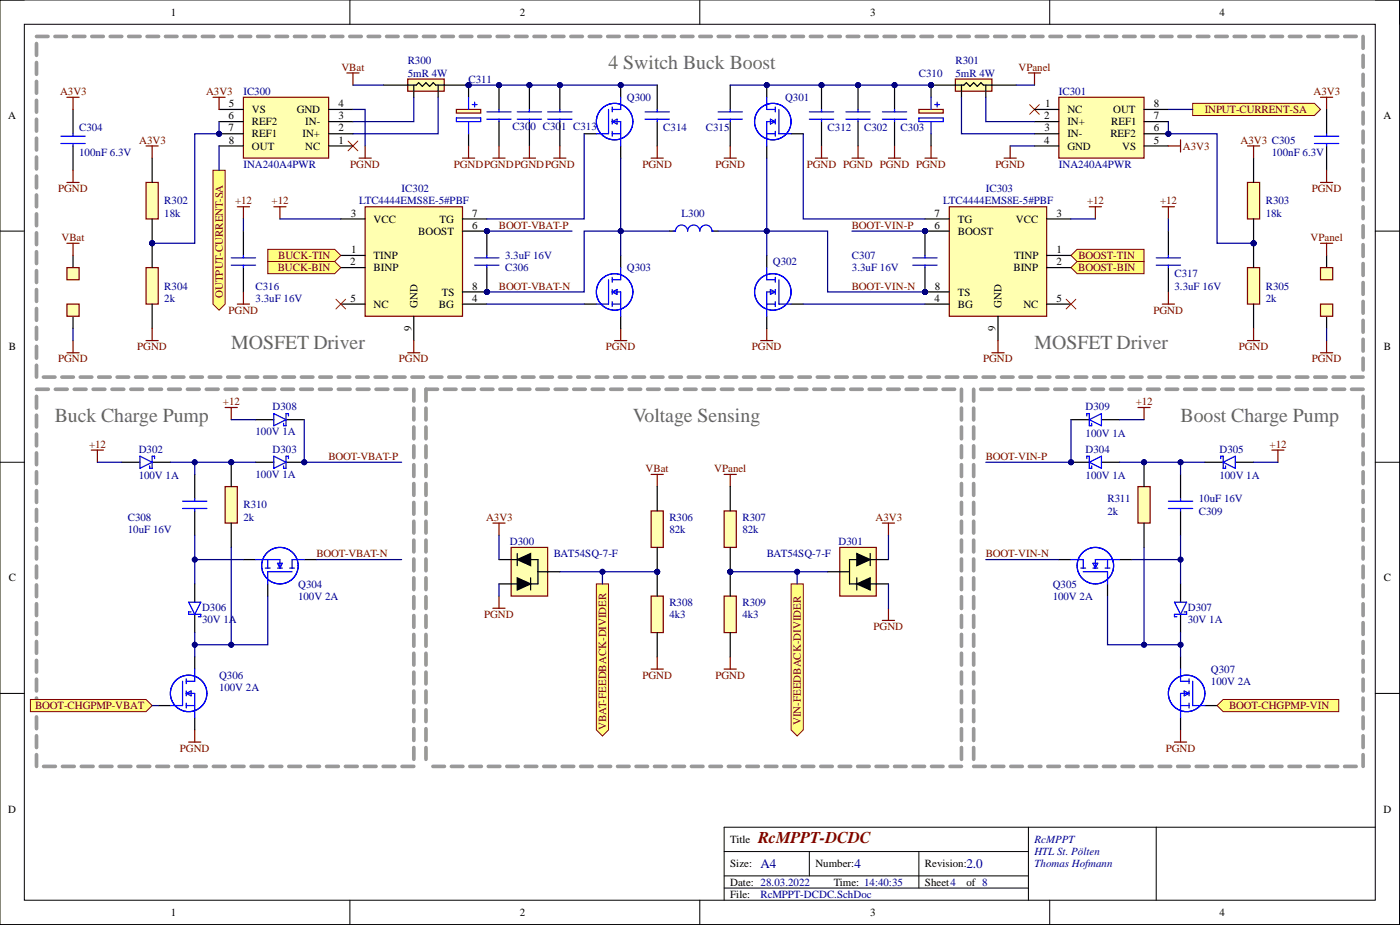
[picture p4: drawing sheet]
<svg xmlns="http://www.w3.org/2000/svg" width="292mm" height="193mm" viewBox="0 0 292 193" stroke-linecap="round" stroke-linejoin="round" font-family="sans-serif">
<defs><g id="words">
<g font-size="4.1" fill="#666">
<text x="127" y="14.3">4 Switch Buck Boost</text>
<text x="48.2" y="72.7">MOSFET Driver</text>
<text x="215.8" y="72.7">MOSFET Driver</text>
<text x="11.4" y="87.9">Buck Charge Pump</text>
<text x="132" y="87.9">Voltage Sensing</text>
<text x="246.3" y="87.9">Boost Charge Pump</text>
</g>
<text font-size="3.4" fill="#800000" x="158.2" y="175.9">RcMPPT-DCDC</text>
<g font-size="2.7" fill="#000080">
<text x="158.7" y="181.1">A4</text>
<text x="178.3" y="181.1">4</text>
<text x="201.6" y="181.1">2.0</text>
</g>
<g font-size="2.3">
<text x="35.6" y="3.3">1</text>
<text x="108.5" y="3.3">2</text>
<text x="181.6" y="3.3">3</text>
<text x="254.4" y="3.3">4</text>
<text x="47.7" y="22.3">5</text>
<text x="52.6" y="23.6">VS</text>
<text x="61.9" y="23.6">GND</text>
<text x="70.6" y="22.3">4</text>
<text x="218" y="22.3">1</text>
<text x="222.7" y="23.6">NC</text>
<text x="232.3" y="23.6">OUT</text>
<text x="240.7" y="22.3">8</text>
<text x="1.7" y="24.9">A</text>
<text x="47.7" y="27.4">7</text>
<text x="47.7" y="24.9">6</text>
<text x="47.7" y="29.9">8</text>
<text x="52.6" y="28.7">REF1</text>
<text x="52.6" y="26.1">REF2</text>
<text x="63.1" y="28.7">IN+</text>
<text x="63.7" y="26.1">IN-</text>
<text x="70.6" y="29.9">1</text>
<text x="70.6" y="27.4">2</text>
<text x="70.6" y="24.9">3</text>
<text x="217.8" y="24.9">2</text>
<text x="217.8" y="29.9">4</text>
<text x="217.9" y="27.4">3</text>
<text x="222.7" y="26.1">IN+</text>
<text x="222.7" y="28.7">IN-</text>
<text x="231.7" y="28.7">REF2</text>
<text x="231.8" y="26.1">REF1</text>
<text x="240.7" y="24.9">7</text>
<text x="240.7" y="27.4">6</text>
<text x="240.7" y="29.9">5</text>
<text x="288.7" y="24.9">A</text>
<text x="52.6" y="31.2">OUT</text>
<text x="63.7" y="31.2">NC</text>
<text x="222.7" y="31.2">GND</text>
<text x="234.1" y="31.2">VS</text>
<text x="73.2" y="45.2">3</text>
<text x="78" y="46.4">VCC</text>
<text x="91.7" y="46.4">TG</text>
<text x="98.5" y="45.2">7</text>
<text x="98.5" y="47.7">6</text>
<text x="195" y="45.2">7</text>
<text x="195" y="47.7">6</text>
<text x="199.8" y="46.4">TG</text>
<text x="211.9" y="46.4">VCC</text>
<text x="220.4" y="45.2">3</text>
<text x="73.3" y="52.8">1</text>
<text x="87.3" y="49">BOOST</text>
<text x="199.8" y="49">BOOST</text>
<text x="220.4" y="52.8">1</text>
<text x="73.1" y="55.3">2</text>
<text x="78" y="54">TINP</text>
<text x="78" y="56.6">BINP</text>
<text x="211.4" y="56.6">BINP</text>
<text x="211.6" y="54">TINP</text>
<text x="220.4" y="55.3">2</text>
<text x="73.1" y="62.9">5</text>
<text x="78" y="64.2">NC</text>
<text x="87.1" y="64.2" transform="rotate(-90 87.1 64.2)">GND</text>
<text x="91.6" y="64.2">BG</text>
<text x="92.2" y="61.7">TS</text>
<text x="98.5" y="62.9">4</text>
<text x="98.5" y="60.4">8</text>
<text x="195" y="62.9">4</text>
<text x="195" y="60.4">8</text>
<text x="199.8" y="64.2">BG</text>
<text x="199.8" y="61.7">TS</text>
<text x="209" y="64.2" transform="rotate(-90 209 64.2)">GND</text>
<text x="213.5" y="64.2">NC</text>
<text x="220.4" y="62.9">5</text>
<text x="85.8" y="69.1" transform="rotate(-90 85.8 69.1)">9</text>
<text x="207.7" y="69.1" transform="rotate(-90 207.7 69.1)">9</text>
<text x="1.8" y="73.1">B</text>
<text x="288.8" y="73.1">B</text>
<text x="1.8" y="121.3">C</text>
<text x="288.8" y="121.3">C</text>
<text x="1.7" y="169.5">D</text>
<text x="288.7" y="169.5">D</text>
<text x="152.4" y="175.9">Title</text>
<text x="152.4" y="180.9">Size:</text>
<text x="152.4" y="184.8">Date: 28.03.2022</text>
<text x="170.1" y="180.9">Number:</text>
<text x="173.9" y="184.8">Time: 14:40:35</text>
<text x="193" y="180.9">Revision:</text>
<text x="193" y="184.8">Sheet4</text>
<text x="201.6" y="184.8">of 8</text>
<text x="35.6" y="191.1">1</text>
<text x="108.5" y="191.1">2</text>
<text x="152.4" y="187.3">File:</text>
<text x="181.6" y="191.1">3</text>
<text x="254.4" y="191.1">4</text>
</g>
<g font-size="2.3" fill="#800000">
<text x="71.2" y="14.7">VBat</text>
<text x="212.5" y="14.7">VPanel</text>
<text x="12.5" y="19.8">A3V3</text>
<text x="43" y="19.8">A3V3</text>
<text x="251.4" y="23.6">INPUT-CURRENT-SA</text>
<text x="274.1" y="19.8">A3V3</text>
<text x="29" y="29.9">A3V3</text>
<text x="258.8" y="29.9">A3V3 C305</text>
<text x="73.1" y="35">PGND</text>
<text x="94.7" y="35">PGNDPGNDPGNDPGND</text>
<text x="134" y="35">PGND</text>
<text x="149.3" y="35">PGND</text>
<text x="168.3" y="35">PGND PGND PGND PGND</text>
<text x="207.7" y="35">PGND</text>
<text x="246.8" y="31.2">A3V3</text>
<text x="12.1" y="40.1">PGND</text>
<text x="273.7" y="40.1">PGND</text>
<text x="49.1" y="42.6">+12</text>
<text x="56.7" y="42.6">+12</text>
<text x="104.1" y="47.7">BOOT-VBAT-P</text>
<text x="177.8" y="47.7">BOOT-VIN-P</text>
<text x="226.8" y="42.6">+12</text>
<text x="242" y="42.6">+12</text>
<text x="12.8" y="50.2">VBat</text>
<text x="273.4" y="50.2">VPanel</text>
<text x="57.9" y="56.6">BUCK-BIN</text>
<text x="58" y="54">BUCK-TIN</text>
<text x="225" y="56.6">BOOST-BIN</text>
<text x="225" y="54">BOOST-TIN</text>
<text x="46.5" y="62.2" transform="rotate(-90 46.5 62.2)">OUTPUT-CURRENT-SA</text>
<text x="47.7" y="65.5">PGND</text>
<text x="104.1" y="60.4">BOOT-VBAT-N</text>
<text x="177.8" y="60.4">BOOT-VIN-N</text>
<text x="240.7" y="65.5">PGND</text>
<text x="12.1" y="75.6">PGND</text>
<text x="28.7" y="73.1">PGND</text>
<text x="83.2" y="75.6">PGND</text>
<text x="126.4" y="73.1">PGND</text>
<text x="156.9" y="73.1">PGND</text>
<text x="205.1" y="75.6">PGND</text>
<text x="258.5" y="73.1">PGND</text>
<text x="273.7" y="75.6">PGND</text>
<text x="46.5" y="84.5">+12</text>
<text x="237" y="84.5">+12</text>
<text x="18.6" y="93.4">+12</text>
<text x="68.6" y="95.9">BOOT-VBAT-P</text>
<text x="205.7" y="95.9">BOOT-VIN-P</text>
<text x="264.9" y="93.4">+12</text>
<text x="134.7" y="98.5">VBat</text>
<text x="149" y="98.5">VPanel</text>
<text x="101.4" y="108.6">A3V3</text>
<text x="182.7" y="108.6">A3V3</text>
<text x="66" y="116.2">BOOT-VBAT-N</text>
<text x="205.7" y="116.2">BOOT-VIN-N</text>
<text x="101" y="128.9">PGND</text>
<text x="182.3" y="131.5">PGND</text>
<text x="134" y="141.6">PGND</text>
<text x="149.3" y="141.6">PGND</text>
<text x="7.4" y="148">BOOT-CHGPMP-VBAT</text>
<text x="256.5" y="148">BOOT-CHGPMP-VIN</text>
<text x="126.5" y="152.3" transform="rotate(-90 126.5 152.3)">VBAT-FEEDBACK-DIVIDER</text>
<text x="167.1" y="151.3" transform="rotate(-90 167.1 151.3)">VIN-FEEDBACK-DIVIDER</text>
<text x="37.5" y="156.8">PGND</text>
<text x="243.2" y="156.8">PGND</text>
</g>
<g font-size="2.3" fill="#000080">
<text x="85.1" y="13.4">R300</text>
<text x="85.1" y="16">5mR 4W</text>
<text x="97.8" y="17.2">C311</text>
<text x="191.7" y="16">C310</text>
<text x="199.3" y="13.4">R301</text>
<text x="199.3" y="16">5mR 4W</text>
<text x="50.8" y="19.8">IC300</text>
<text x="130.8" y="21.1">Q300</text>
<text x="163.8" y="21.1">Q301</text>
<text x="220.9" y="19.8">IC301</text>
<text x="16.5" y="27.4">C304</text>
<text x="106.9" y="27.1">C300 C301 C313</text>
<text x="138.4" y="27.4">C314</text>
<text x="147.3" y="27.4">C315</text>
<text x="172.7" y="27.4">C312</text>
<text x="180.3" y="27.4">C302</text>
<text x="187.9" y="27.4">C303</text>
<text x="16.5" y="32.5">100nF 6.3V</text>
<text x="50.8" y="35">INA240A4PWR</text>
<text x="220.9" y="35">INA240A4PWR</text>
<text x="265.4" y="32.5">100nF 6.3V</text>
<text x="83.8" y="40.1">IC302</text>
<text x="205.7" y="40.1">IC303</text>
<text x="34.3" y="42.6">R302</text>
<text x="34.3" y="45.2">18k</text>
<text x="74.9" y="42.6">LTC4444EMS8E-5#PBF</text>
<text x="142.2" y="45.2">L300</text>
<text x="196.8" y="42.6">LTC4444EMS8E-5#PBF</text>
<text x="264.1" y="42.6">R303</text>
<text x="264.1" y="45.2">18k</text>
<text x="105.4" y="56.6">C306</text>
<text x="105.4" y="54">3.3uF 16V</text>
<text x="130.8" y="56.6">Q303</text>
<text x="161.2" y="55.3">Q302</text>
<text x="177.8" y="54">C307</text>
<text x="177.8" y="56.6">3.3uF 16V</text>
<text x="245" y="57.9">C317</text>
<text x="34.3" y="60.4">R304</text>
<text x="34.3" y="62.9">2k</text>
<text x="53.3" y="60.4">C316</text>
<text x="53.3" y="62.9">3.3uF 16V</text>
<text x="245" y="60.4">3.3uF 16V</text>
<text x="264.1" y="60.4">R305</text>
<text x="264.1" y="62.9">2k</text>
<text x="56.9" y="85.5">D308</text>
<text x="226.5" y="85.5">D309</text>
<text x="28.9" y="94.4">D302</text>
<text x="53.3" y="90.9">100V 1A</text>
<text x="56.9" y="94.4">D303</text>
<text x="226.5" y="94.4">D304</text>
<text x="226.5" y="91.1">100V 1A</text>
<text x="254.4" y="94.4">D305</text>
<text x="28.9" y="100">100V 1A</text>
<text x="53.3" y="99.7">100V 1A</text>
<text x="226.5" y="100">100V 1A</text>
<text x="254.4" y="100">100V 1A</text>
<text x="50.8" y="106.1">R310</text>
<text x="231.1" y="104.8">R311</text>
<text x="231.1" y="107.3">2k</text>
<text x="250.1" y="107.3">C309</text>
<text x="250.1" y="104.8">10uF 16V</text>
<text x="26.7" y="108.6">C308</text>
<text x="26.7" y="111.2">10uF 16V</text>
<text x="50.8" y="108.6">2k</text>
<text x="106.4" y="113.7">D300</text>
<text x="139.7" y="108.6">R306</text>
<text x="139.7" y="111.2">82k</text>
<text x="154.9" y="108.6">R307</text>
<text x="154.9" y="111.2">82k</text>
<text x="175" y="113.7">D301</text>
<text x="115.5" y="116.2">BAT54SQ-7-F</text>
<text x="160" y="116.2">BAT54SQ-7-F</text>
<text x="62.2" y="122.6">Q304</text>
<text x="62.2" y="125.1">100V 2A</text>
<text x="219.6" y="122.6">Q305</text>
<text x="219.6" y="125.1">100V 2A</text>
<text x="42.2" y="127.4">D306</text>
<text x="42.2" y="129.9">30V 1A</text>
<text x="139.7" y="126.4">R308</text>
<text x="139.7" y="128.9">4k3</text>
<text x="154.9" y="126.4">R309</text>
<text x="154.9" y="128.9">4k3</text>
<text x="247.8" y="127.4">D307</text>
<text x="247.8" y="129.9">30V 1A</text>
<text x="45.7" y="141.6">Q306</text>
<text x="252.7" y="140.3">Q307</text>
<text x="252.7" y="142.9">100V 2A</text>
<text x="45.7" y="144.1">100V 2A</text>
<text x="215.8" y="175.9">RcMPPT</text>
<text x="215.8" y="178.4">HTL St. Pölten</text>
<text x="215.8" y="180.9">Thomas Hofmann</text>
<text x="158.7" y="187.3">RcMPPT-DCDC.SchDoc</text>
</g>
</g></defs>
<g fill="none" stroke="#000" stroke-width=".21">
<path d="M0 0h292v192.9h-292zM0 0h5.1M73 0v5.1M146 0v5.1M219 0v5.1M286.9 0h5.1v5.1M5.1 5.1h281.8v182.7h-281.8zM0 48.2h5.1M286.9 48.2h5.1M0 96.4h5.1M286.9 96.4h5.1M0 144.7h5.1"/>
<path d="M286.9 144.7h5.1M151.1 177.6h63.5M168.9 177.6v5.1M191.7 177.6v7.7M214.6 172.6v15.2M241.2 172.6v15.2M286.9 172.6h-135.8v15.2M73 187.8v5.1M146 187.8v5.1M151.1 185.3h63.5M151.1 182.7h63.5M219 187.8v5.1"/>
<path d="M292 187.8v5.1"/>
</g>
<path d="M128.2 71.1h2.6M129.5 68.5v2.6M158.7 71.1h2.5M160 68.5v2.6" fill="none" stroke="#800000" stroke-width=".25"/>
<circle cx="101.6" cy="60.9" r=".51" fill="#000080"/>
<circle cx="101.6" cy="60.9" r=".51" fill="none" stroke="#000080" stroke-width=".21"/>
<circle cx="101.6" cy="48.2" r=".51" fill="#000080"/>
<circle cx="101.6" cy="48.2" r=".51" fill="none" stroke="#000080" stroke-width=".21"/>
<path d="M76.2 43.1h20.3v22.9h-20.3z" fill-rule="evenodd" fill="#ffffb0"/>
<path d="M76.2 43.1h20.3v22.9h-20.3z" fill="none" stroke="#800000" stroke-width=".25"/>
<path d="M71.1 53.3h5.1M71.1 55.8h5.1M71.1 45.7h5.1M86.3 66v5.1M96.5 63.4h5.1M96.5 60.9h5.1" fill="none" stroke="#000" stroke-width=".25"/>
<circle cx="101.6" cy="60.9" r=".51" fill="#000080"/>
<circle cx="101.6" cy="60.9" r=".51" fill="none" stroke="#000080" stroke-width=".21"/>
<path d="M96.5 45.7h5.1M96.5 48.2h5.1" fill="none" stroke="#000" stroke-width=".25"/>
<circle cx="101.6" cy="48.2" r=".51" fill="#000080"/>
<circle cx="101.6" cy="48.2" r=".51" fill="none" stroke="#000080" stroke-width=".21"/>
<path d="M71.1 63.4h5.1" fill="none" stroke="#000" stroke-width=".25"/>
<path d="M85.1 73.6h2.5M86.3 71.1v2.5" fill="none" stroke="#800000" stroke-width=".25"/>
<path d="M70.1 62.4l2 2.1M72.1 62.4l-2 2.1" fill="none" stroke="#f00" stroke-width=".21"/>
<circle cx="193" cy="60.9" r=".51" fill="#000080"/>
<circle cx="193" cy="60.9" r=".51" fill="none" stroke="#000080" stroke-width=".21"/>
<circle cx="193" cy="48.2" r=".51" fill="#000080"/>
<circle cx="193" cy="48.2" r=".51" fill="none" stroke="#000080" stroke-width=".21"/>
<path d="M198.1 43.1h20.3v22.9h-20.3z" fill-rule="evenodd" fill="#ffffb0"/>
<path d="M198.1 43.1h20.3v22.9h-20.3z" fill="none" stroke="#800000" stroke-width=".25"/>
<path d="M218.4 53.3h5.1M218.4 55.8h5.1M218.4 45.7h5.1M193 63.4h5.1M193 60.9h5.1M208.2 66v5.1" fill="none" stroke="#000" stroke-width=".25"/>
<circle cx="193" cy="60.9" r=".51" fill="#000080"/>
<circle cx="193" cy="60.9" r=".51" fill="none" stroke="#000080" stroke-width=".21"/>
<path d="M193 45.7h5.1M193 48.2h5.1" fill="none" stroke="#000" stroke-width=".25"/>
<circle cx="193" cy="48.2" r=".51" fill="#000080"/>
<circle cx="193" cy="48.2" r=".51" fill="none" stroke="#000080" stroke-width=".21"/>
<path d="M218.4 63.4h5.1" fill="none" stroke="#000" stroke-width=".25"/>
<path d="M57.1 43.1h2.6M58.4 43.1v2.6M227.3 43.1h2.5M228.5 43.1v2.6M207 73.6h2.5M208.2 71.1v2.5" fill="none" stroke="#800000" stroke-width=".25"/>
<circle cx="193" cy="48.2" r=".51" fill="#000080"/>
<circle cx="193" cy="48.2" r=".51" fill="none" stroke="#000080" stroke-width=".21"/>
<circle cx="193" cy="60.9" r=".51" fill="#000080"/>
<circle cx="193" cy="60.9" r=".51" fill="none" stroke="#000080" stroke-width=".21"/>
<path d="M193 48.2v5.1" fill="none" stroke="#000" stroke-width=".25"/>
<circle cx="193" cy="48.2" r=".51" fill="#000080"/>
<circle cx="193" cy="48.2" r=".51" fill="none" stroke="#000080" stroke-width=".21"/>
<path d="M193 55.8v5.1" fill="none" stroke="#000" stroke-width=".25"/>
<circle cx="193" cy="60.9" r=".51" fill="#000080"/>
<circle cx="193" cy="60.9" r=".51" fill="none" stroke="#000080" stroke-width=".21"/>
<path d="M190.4 53.8h5.1M190.4 55.3h5.1M193 53.3v.5M193 55.3v.5" fill="none" stroke="#00f" stroke-width=".25"/>
<circle cx="101.6" cy="48.2" r=".51" fill="#000080"/>
<circle cx="101.6" cy="48.2" r=".51" fill="none" stroke="#000080" stroke-width=".21"/>
<circle cx="101.6" cy="60.9" r=".51" fill="#000080"/>
<circle cx="101.6" cy="60.9" r=".51" fill="none" stroke="#000080" stroke-width=".21"/>
<path d="M101.6 48.2v5.1" fill="none" stroke="#000" stroke-width=".25"/>
<circle cx="101.6" cy="48.2" r=".51" fill="#000080"/>
<circle cx="101.6" cy="48.2" r=".51" fill="none" stroke="#000080" stroke-width=".21"/>
<path d="M101.6 55.8v5.1" fill="none" stroke="#000" stroke-width=".25"/>
<circle cx="101.6" cy="60.9" r=".51" fill="#000080"/>
<circle cx="101.6" cy="60.9" r=".51" fill="none" stroke="#000080" stroke-width=".21"/>
<path d="M99 53.8h5.1M99 55.3h5.1M101.6 53.3v.5M101.6 55.3v.5" fill="none" stroke="#00f" stroke-width=".25"/>
<path d="M276.8 66v2.5" fill="none" stroke="#000" stroke-width=".25"/>
<path d="M275.5 63.4h2.6v2.6h-2.6z" fill-rule="evenodd" fill="#ffffb0"/>
<path d="M275.5 63.4h2.6v2.6h-2.6z" fill="none" stroke="#800000" stroke-width=".25"/>
<path d="M15.2 66v2.5" fill="none" stroke="#000" stroke-width=".25"/>
<path d="M14 63.4h2.5v2.6h-2.5z" fill-rule="evenodd" fill="#ffffb0"/>
<path d="M14 63.4h2.5v2.6h-2.5zM14 73.6h2.5M15.2 71.1v2.5M275.5 73.6h2.6M276.8 71.1v2.5" fill="none" stroke="#800000" stroke-width=".25"/>
<path d="M15.2 53.3v2.5" fill="none" stroke="#000" stroke-width=".25"/>
<path d="M14 55.8h2.5v2.6h-2.5z" fill-rule="evenodd" fill="#ffffb0"/>
<path d="M14 55.8h2.5v2.6h-2.5z" fill="none" stroke="#800000" stroke-width=".25"/>
<path d="M276.8 53.3v2.5" fill="none" stroke="#000" stroke-width=".25"/>
<path d="M275.5 55.8h2.6v2.6h-2.6z" fill-rule="evenodd" fill="#ffffb0"/>
<path d="M275.5 55.8h2.6v2.6h-2.6z" fill="none" stroke="#800000" stroke-width=".25"/>
<circle cx="110.5" cy="17.8" r=".51" fill="#000080"/>
<circle cx="110.5" cy="17.8" r=".51" fill="none" stroke="#000080" stroke-width=".21"/>
<path d="M110.5 17.8v5" fill="none" stroke="#000" stroke-width=".25"/>
<circle cx="110.5" cy="17.8" r=".51" fill="#000080"/>
<circle cx="110.5" cy="17.8" r=".51" fill="none" stroke="#000080" stroke-width=".21"/>
<path d="M110.5 25.4v5" fill="none" stroke="#000" stroke-width=".25"/>
<path d="M107.9 23.3h5.1M107.9 24.9h5.1M110.5 22.8v.5M110.5 24.9v.5" fill="none" stroke="#00f" stroke-width=".25"/>
<path d="M109.2 33h2.5M110.5 30.4v2.6" fill="none" stroke="#800000" stroke-width=".25"/>
<circle cx="179" cy="17.8" r=".51" fill="#000080"/>
<circle cx="179" cy="17.8" r=".51" fill="none" stroke="#000080" stroke-width=".21"/>
<path d="M179 17.8v5" fill="none" stroke="#000" stroke-width=".25"/>
<circle cx="179" cy="17.8" r=".51" fill="#000080"/>
<circle cx="179" cy="17.8" r=".51" fill="none" stroke="#000080" stroke-width=".21"/>
<path d="M179 25.4v5" fill="none" stroke="#000" stroke-width=".25"/>
<path d="M176.5 23.3h5.1M176.5 24.9h5.1M179 22.8v.5M179 24.9v.5" fill="none" stroke="#00f" stroke-width=".25"/>
<path d="M177.8 33h2.5M179 30.4v2.6" fill="none" stroke="#800000" stroke-width=".25"/>
<circle cx="104.1" cy="17.8" r=".51" fill="#000080"/>
<circle cx="104.1" cy="17.8" r=".51" fill="none" stroke="#000080" stroke-width=".21"/>
<path d="M104.1 17.8v5" fill="none" stroke="#000" stroke-width=".25"/>
<circle cx="104.1" cy="17.8" r=".51" fill="#000080"/>
<circle cx="104.1" cy="17.8" r=".51" fill="none" stroke="#000080" stroke-width=".21"/>
<path d="M104.1 25.4v5" fill="none" stroke="#000" stroke-width=".25"/>
<path d="M101.6 23.3h5.1M101.6 24.9h5.1M104.1 22.8v.5M104.1 24.9v.5" fill="none" stroke="#00f" stroke-width=".25"/>
<path d="M102.8 33h2.6M104.1 30.4v2.6" fill="none" stroke="#800000" stroke-width=".25"/>
<circle cx="186.6" cy="17.8" r=".51" fill="#000080"/>
<circle cx="186.6" cy="17.8" r=".51" fill="none" stroke="#000080" stroke-width=".21"/>
<path d="M186.6 17.8v5" fill="none" stroke="#000" stroke-width=".25"/>
<circle cx="186.6" cy="17.8" r=".51" fill="#000080"/>
<circle cx="186.6" cy="17.8" r=".51" fill="none" stroke="#000080" stroke-width=".21"/>
<path d="M186.6 25.4v5" fill="none" stroke="#000" stroke-width=".25"/>
<path d="M184.1 23.3h5.1M184.1 24.9h5.1M186.6 22.8v.5M186.6 24.9v.5" fill="none" stroke="#00f" stroke-width=".25"/>
<path d="M72.4 15.2h2.5M73.6 15.2v2.6M214.6 15.2h2.5M215.8 15.2v2.6M185.4 33h2.5M186.6 30.4v2.6M275.5 50.7h2.6M276.8 50.7v2.6M135.9 99h2.5M137.1 99v2.5M151.1 99h2.5M152.4 99v2.5" fill="none" stroke="#800000" stroke-width=".25"/>
<circle cx="152.4" cy="119.3" r=".51" fill="#000080"/>
<circle cx="152.4" cy="119.3" r=".51" fill="none" stroke="#000080" stroke-width=".21"/>
<path d="M151.1 106.6h2.5v7.6h-2.5z" fill-rule="evenodd" fill="#ffffb0"/>
<path d="M151.1 106.6h2.5v7.6h-2.5z" fill="none" stroke="#800000" stroke-width=".25"/>
<path d="M152.4 114.2v5.1" fill="none" stroke="#000" stroke-width=".25"/>
<circle cx="152.4" cy="119.3" r=".51" fill="#000080"/>
<circle cx="152.4" cy="119.3" r=".51" fill="none" stroke="#000080" stroke-width=".21"/>
<path d="M152.4 101.5v5.1" fill="none" stroke="#000" stroke-width=".25"/>
<path d="M102.8 109.1h2.6M104.1 109.1v2.6M184.1 109.1h2.5M185.4 109.1v2.6M102.8 126.9h2.6M104.1 124.4v2.5M184.1 129.4h2.5M185.4 126.9v2.5" fill="none" stroke="#800000" stroke-width=".25"/>
<g fill="none" stroke="#999" stroke-width=".76">
<path d="M7.6 7.6h2.4M7.6 9.1v2.5M7.6 13v2.5M7.6 17v2.4M11.5 7.6h2.4M15.3 7.6h2.4M19.2 7.6h2.4M23 7.6h2.4M26.8 7.6h2.4M30.7 7.6h2.4M34.5 7.6h2.4M38.4 7.6h2.4"/>
<path d="M42.2 7.6h2.4M46.1 7.6h2.4M49.9 7.6h2.4M53.7 7.6h2.5M57.6 7.6h2.4M61.4 7.6h2.4M65.3 7.6h2.4M69.1 7.6h2.4M73 7.6h2.4M76.8 7.6h2.4M80.7 7.6h2.4M84.5 7.6h2.4"/>
<path d="M88.3 7.6h2.5M92.2 7.6h2.4M96 7.6h2.4M99.9 7.6h2.4M103.7 7.6h2.4M107.6 7.6h2.4M111.4 7.6h2.4M115.3 7.6h2.4M119.1 7.6h2.4M122.9 7.6h2.5M126.8 7.6h2.4M130.6 7.6h2.4"/>
<path d="M134.5 7.6h2.4M138.3 7.6h2.4M142.2 7.6h2.4M146 7.6h2.4M149.9 7.6h2.4M153.7 7.6h2.4M157.5 7.6h2.4M161.4 7.6h2.4M165.2 7.6h2.4M169.1 7.6h2.4M172.9 7.6h2.4M176.8 7.6h2.4"/>
<path d="M180.6 7.6h2.4M184.5 7.6h2.4M188.3 7.6h2.4M192.1 7.6h2.5M196 7.6h2.4M199.8 7.6h2.4M203.7 7.6h2.4M207.5 7.6h2.4M211.4 7.6h2.4M215.2 7.6h2.4M219.1 7.6h2.4M222.9 7.6h2.4"/>
<path d="M226.7 7.6h2.5M230.6 7.6h2.4M234.4 7.6h2.4M238.3 7.6h2.4M242.1 7.6h2.4M246 7.6h2.4M249.8 7.6h2.4M253.7 7.6h2.4M257.5 7.6h2.4M261.3 7.6h2.4M265.2 7.6h2.4M269 7.6h2.4"/>
<path d="M272.9 7.6h2.4M276.7 7.6h2.4M280.6 7.6h2.4M284.4 7.6v2.5M284.4 11.6v2.4M284.4 15.5v2.5M284.4 19.4v2.5M7.6 20.9v2.5M7.6 24.9v2.4M7.6 28.8v2.5M7.6 32.8v2.4M7.6 36.7v2.5"/>
<path d="M284.4 23.4v2.5M284.4 27.3v2.5M284.4 31.3v2.5M284.4 35.2v2.5M284.4 39.2v2.5M7.6 40.7v2.4M7.6 44.6v2.5M7.6 48.6v2.4M7.6 52.5v2.5M7.6 56.5v2.4M284.4 43.1v2.5M284.4 47.1v2.5"/>
<path d="M284.4 51v2.5M284.4 55v2.5M284.4 58.9v2.5M7.6 60.4v2.5M7.6 64.4v2.4M7.6 68.3v2.5M7.6 72.3v2.4M7.6 76.2v2.5M9.1 78.7h2.4M12.9 78.7h2.4M16.7 78.7h2.5M20.6 78.7h2.4"/>
<path d="M24.4 78.7h2.4M28.3 78.7h2.4M32.1 78.7h2.4M36 78.7h2.4M39.8 78.7h2.4M43.7 78.7h2.4M47.5 78.7h2.4M51.3 78.7h2.4M55.2 78.7h2.4M59 78.7h2.4M62.9 78.7h2.4M66.7 78.7h2.4"/>
<path d="M70.6 78.7h2.4M74.4 78.7h2.4M78.3 78.7h2.4M82.1 78.7h2.4M85.9 78.7h2.4M89.8 78.7h2.4M93.6 78.7h2.4M97.5 78.7h2.4M101.3 78.7h2.4M105.2 78.7h2.4M109 78.7h2.4M112.9 78.7h2.4"/>
<path d="M116.7 78.7h2.4M120.5 78.7h2.4M124.4 78.7h2.4M128.2 78.7h2.4M132.1 78.7h2.4M135.9 78.7h2.4M139.8 78.7h2.4M143.6 78.7h2.4M147.5 78.7h2.4M151.3 78.7h2.4M155.1 78.7h2.4M159 78.7h2.4"/>
<path d="M162.8 78.7h2.4M166.7 78.7h2.4M170.5 78.7h2.4M174.4 78.7h2.4M178.2 78.7h2.4M182.1 78.7h2.4M185.9 78.7h2.4M189.7 78.7h2.4M193.6 78.7h2.4M197.4 78.7h2.4M201.3 78.7h2.4M205.1 78.7h2.4"/>
<path d="M209 78.7h2.4M212.8 78.7h2.4M216.7 78.7h2.4M220.5 78.7h2.4M224.3 78.7h2.4M228.2 78.7h2.4M232 78.7h2.4M235.9 78.7h2.4M239.7 78.7h2.4M243.6 78.7h2.4M247.4 78.7h2.4M251.3 78.7h2.4"/>
<path d="M255.1 78.7h2.4M258.9 78.7h2.4M262.8 78.7h2.4M266.6 78.7h2.4M270.5 78.7h2.4M274.3 78.7h2.4M278.2 78.7h2.4M282 78.7h2.4M284.4 62.9v2.4M284.4 66.8v2.5M284.4 70.8v2.4M284.4 74.7v2.5"/>
<path d="M7.6 82.7v2.4M7.6 86.6v2.5M7.6 90.5v2.5M7.6 94.5v2.4M7.6 98.4v2.5M7.6 81.2h2.5M11.6 81.2h2.4M15.5 81.2h2.4M19.4 81.2h2.5M23.4 81.2h2.4M27.3 81.2h2.5M31.2 81.2h2.5"/>
<path d="M35.2 81.2h2.4M39.1 81.2h2.5M43 81.2h2.5M47 81.2h2.4M50.9 81.2h2.5M54.8 81.2h2.5M58.8 81.2h2.4M62.7 81.2h2.5M66.7 81.2h2.4M70.6 81.2h2.5M74.5 81.2h2.5M78.5 81.2h2.4"/>
<path d="M82.4 81.2h2.5M86.3 81.2v2.5M86.3 85.1v2.5M86.3 89.1v2.4M86.3 93v2.5M86.3 96.9v2.5M88.9 85.1v2.5M88.9 89.1v2.4M88.9 93v2.5M88.9 96.9v2.5M91.3 81.2h-2.4v2.5M92.7 81.2h2.4"/>
<path d="M96.6 81.2h2.4M100.4 81.2h2.4M104.3 81.2h2.4M108.1 81.2h2.4M112 81.2h2.4M115.8 81.2h2.5M119.7 81.2h2.4M123.6 81.2h2.4M127.4 81.2h2.4M131.3 81.2h2.4M135.1 81.2h2.4M139 81.2h2.4"/>
<path d="M142.8 81.2h2.4M146.7 81.2h2.4M150.5 81.2h2.4M154.4 81.2h2.4M158.2 81.2h2.4M162.1 81.2h2.4M165.9 81.2h2.4M169.8 81.2h2.4M173.6 81.2h2.4M177.5 81.2h2.4M181.3 81.2h2.5M185.2 81.2h2.4"/>
<path d="M189.1 81.2h2.4M192.9 81.2h2.4M196.8 81.2h2.4M200.6 81.2v2.5M200.6 85.1v2.5M200.6 89.1v2.4M200.6 93v2.5M200.6 96.9v2.5M203.1 81.2v2.5M203.1 85.1v2.5M203.1 89.1v2.4M203.1 93v2.5"/>
<path d="M203.1 96.9v2.5M204.6 81.2h2.4M208.5 81.2h2.4M212.3 81.2h2.5M216.2 81.2h2.4M220.1 81.2h2.4M223.9 81.2h2.5M227.8 81.2h2.4M231.7 81.2h2.4M235.6 81.2h2.4M239.4 81.2h2.4M243.3 81.2h2.4"/>
<path d="M247.2 81.2h2.4M251 81.2h2.5M254.9 81.2h2.4M258.8 81.2h2.4M262.6 81.2h2.5M266.5 81.2h2.4M270.4 81.2h2.4M274.2 81.2h2.5M278.1 81.2h2.4M282 81.2h2.4M284.4 82.7v2.4M284.4 86.6v2.5"/>
<path d="M284.4 90.6v2.4M284.4 94.5v2.4M284.4 98.4v2.5M7.6 102.4v2.4M7.6 106.3v2.4M7.6 110.2v2.5M7.6 114.2v2.4M7.6 118.1v2.4M86.3 100.9v2.4M86.3 104.8v2.5M86.3 108.7v2.5M86.3 112.7v2.4"/>
<path d="M86.3 116.6v2.5M88.9 100.9v2.4M88.9 104.8v2.5M88.9 108.7v2.5M88.9 112.7v2.4M88.9 116.6v2.5M200.6 100.9v2.4M200.6 104.8v2.5M200.6 108.7v2.5M200.6 112.7v2.4M200.6 116.6v2.5M203.1 100.9v2.4"/>
<path d="M203.1 104.8v2.5M203.1 108.7v2.5M203.1 112.7v2.4M203.1 116.6v2.5M284.4 102.4v2.4M284.4 106.3v2.4M284.4 110.2v2.5M284.4 114.2v2.4M284.4 118.1v2.4M7.6 122v2.5M7.6 126v2.4M7.6 129.9v2.4"/>
<path d="M7.6 133.8v2.5M7.6 137.8v2.4M86.3 120.5v2.5M86.3 124.5v2.4M86.3 128.4v2.5M86.3 132.3v2.5M86.3 136.3v2.4M88.9 120.5v2.5M88.9 124.5v2.4M88.9 128.4v2.5M88.9 132.3v2.5M88.9 136.3v2.4"/>
<path d="M200.6 120.5v2.5M200.6 124.5v2.4M200.6 128.4v2.5M200.6 132.3v2.5M200.6 136.3v2.4M203.1 120.5v2.5M203.1 124.5v2.4M203.1 128.4v2.5M203.1 132.3v2.5M203.1 136.3v2.4M284.4 122v2.5M284.4 126v2.4"/>
<path d="M284.4 129.9v2.4M284.4 133.8v2.5M284.4 137.8v2.4M7.6 141.7v2.4M7.6 145.6v2.5M7.6 149.6v2.4M7.6 153.5v2.4M7.6 157.4v2.5M9.1 159.9h2.5M13 159.9h2.5M17 159.9h2.4M20.9 159.9h2.5"/>
<path d="M24.8 159.9h2.5M28.8 159.9h2.4M32.7 159.9h2.5M36.6 159.9h2.5M40.6 159.9h2.4M44.5 159.9h2.5M48.5 159.9h2.4M52.4 159.9h2.4M56.3 159.9h2.5M60.3 159.9h2.4M64.2 159.9h2.5M68.1 159.9h2.5"/>
<path d="M72.1 159.9h2.4M76 159.9h2.5M79.9 159.9h2.5M83.9 159.9h2.4M86.3 140.2v2.5M86.3 144.1v2.5M86.3 148.1v2.4M86.3 152v2.5M86.3 155.9v2.5M88.9 140.2v2.5M88.9 144.1v2.5M88.9 148.1v2.4"/>
<path d="M88.9 152v2.5M88.9 155.9v2.5M90.3 159.9h2.4M94.2 159.9h2.4M98 159.9h2.4M101.9 159.9h2.4M105.7 159.9h2.4M109.6 159.9h2.4M113.4 159.9h2.4M117.3 159.9h2.4M121.1 159.9h2.5M125 159.9h2.4"/>
<path d="M128.8 159.9h2.5M132.7 159.9h2.4M136.6 159.9h2.4M140.4 159.9h2.4M144.3 159.9h2.4M148.1 159.9h2.4M152 159.9h2.4M155.8 159.9h2.4M159.7 159.9h2.4M163.5 159.9h2.4M167.4 159.9h2.4M171.2 159.9h2.4"/>
<path d="M175.1 159.9h2.4M178.9 159.9h2.4M182.8 159.9h2.4M186.6 159.9h2.5M190.5 159.9h2.4M194.4 159.9h2.4M198.2 159.9h2.4M200.6 140.2v2.5M200.6 144.1v2.5M200.6 148.1v2.4M200.6 152v2.5M200.6 155.9v2.5"/>
<path d="M203.1 159.9h2.5M203.1 140.2v2.5M203.1 144.1v2.5M203.1 148.1v2.4M203.1 152v2.5M203.1 155.9v2.5M207 159.9h2.4M210.9 159.9h2.4M214.8 159.9h2.4M218.6 159.9h2.4M222.5 159.9h2.4M226.4 159.9h2.4"/>
<path d="M230.2 159.9h2.5M234.1 159.9h2.4M238 159.9h2.4M241.8 159.9h2.5M245.7 159.9h2.4M249.6 159.9h2.4M253.5 159.9h2.4M257.3 159.9h2.4M261.2 159.9h2.4M265.1 159.9h2.4M268.9 159.9h2.4M272.8 159.9h2.4"/>
<path d="M276.7 159.9h2.4M280.5 159.9h2.5M284.4 141.7v2.4M284.4 145.6v2.5M284.4 149.6v2.4M284.4 153.5v2.4M284.4 157.4v2.5"/>
</g>
<circle cx="152.4" cy="119.3" r=".51" fill="#000080"/>
<circle cx="152.4" cy="119.3" r=".51" fill="none" stroke="#000080" stroke-width=".21"/>
<path d="M151.1 124.4h2.5v7.6h-2.5z" fill-rule="evenodd" fill="#ffffb0"/>
<path d="M151.1 124.4h2.5v7.6h-2.5z" fill="none" stroke="#800000" stroke-width=".25"/>
<path d="M152.4 119.3v5.1M152.4 132v5" fill="none" stroke="#000" stroke-width=".25"/>
<circle cx="152.4" cy="119.3" r=".51" fill="#000080"/>
<circle cx="152.4" cy="119.3" r=".51" fill="none" stroke="#000080" stroke-width=".21"/>
<circle cx="137.1" cy="119.3" r=".51" fill="#000080"/>
<circle cx="137.1" cy="119.3" r=".51" fill="none" stroke="#000080" stroke-width=".21"/>
<path d="M135.9 124.4h2.5v7.6h-2.5z" fill-rule="evenodd" fill="#ffffb0"/>
<path d="M135.9 124.4h2.5v7.6h-2.5z" fill="none" stroke="#800000" stroke-width=".25"/>
<path d="M137.1 119.3v5.1M137.1 132v5" fill="none" stroke="#000" stroke-width=".25"/>
<circle cx="137.1" cy="119.3" r=".51" fill="#000080"/>
<circle cx="137.1" cy="119.3" r=".51" fill="none" stroke="#000080" stroke-width=".21"/>
<circle cx="137.1" cy="119.3" r=".51" fill="#000080"/>
<circle cx="137.1" cy="119.3" r=".51" fill="none" stroke="#000080" stroke-width=".21"/>
<path d="M135.9 106.6h2.5v7.6h-2.5z" fill-rule="evenodd" fill="#ffffb0"/>
<path d="M135.9 106.6h2.5v7.6h-2.5z" fill="none" stroke="#800000" stroke-width=".25"/>
<path d="M137.1 114.2v5.1" fill="none" stroke="#000" stroke-width=".25"/>
<circle cx="137.1" cy="119.3" r=".51" fill="#000080"/>
<circle cx="137.1" cy="119.3" r=".51" fill="none" stroke="#000080" stroke-width=".21"/>
<path d="M137.1 101.5v5.1" fill="none" stroke="#000" stroke-width=".25"/>
<path d="M124.4 121.8h2.6v30.5l-1.3 1.2-1.3-1.2z" fill-rule="evenodd" fill="#ffff80"/>
<path d="M124.4 121.8h2.6v30.5l-1.3 1.2-1.3-1.2z" fill="none" stroke="#800000" stroke-width=".21"/>
<path d="M165.1 121.8h2.5v30.5l-1.3 1.2-1.2-1.2z" fill-rule="evenodd" fill="#ffff80"/>
<path d="M165.1 121.8h2.5v30.5l-1.3 1.2-1.2-1.2z" fill="none" stroke="#800000" stroke-width=".21"/>
<path d="M222.4 62.4l2.1 2.1M224.5 62.4l-2.1 2.1" fill="none" stroke="#f00" stroke-width=".21"/>
<path d="M223.5 53.3l1.2-1.3h14v2.6h-14z" fill-rule="evenodd" fill="#ffff80"/>
<path d="M223.5 53.3l1.2-1.3h14v2.6h-14z" fill="none" stroke="#800000" stroke-width=".21"/>
<path d="M223.5 55.8l1.2-1.2h14v2.5h-14z" fill-rule="evenodd" fill="#ffff80"/>
<path d="M223.5 55.8l1.2-1.2h14v2.5h-14z" fill="none" stroke="#800000" stroke-width=".21"/>
<path d="M55.9 54.6h13.9l1.3 1.2-1.3 1.3h-13.9z" fill-rule="evenodd" fill="#ffff80"/>
<path d="M55.9 54.6h13.9l1.3 1.2-1.3 1.3h-13.9z" fill="none" stroke="#800000" stroke-width=".21"/>
<path d="M55.9 52h13.9l1.3 1.3-1.3 1.3h-13.9z" fill-rule="evenodd" fill="#ffff80"/>
<path d="M55.9 52h13.9l1.3 1.3-1.3 1.3h-13.9z" fill="none" stroke="#800000" stroke-width=".21"/>
<path d="M14 50.7h2.5M15.2 50.7v2.6" fill="none" stroke="#800000" stroke-width=".25"/>
<path d="M106.7 114.2h7.6v10.2h-7.6z" fill-rule="evenodd" fill="#ffffb0"/>
<path d="M106.7 114.2h7.6v10.2h-7.6z" fill="none" stroke="#800000" stroke-width=".25"/>
<path d="M104.1 116.7h3.8M107.9 116.7l2.8-1.2v2.5zM107.9 115.5v2.5M110.7 116.7h1.5v5.1h-1.5M112.2 119.3h4.6M104.1 121.8h3.8M107.9 120.5l2.8 1.3-2.8 1.3zM110.7 120.5v2.6" fill="none" stroke="#000" stroke-width=".25"/>
<path d="M107.9 116.7l2.8-1.2v2.5zM107.9 120.5l2.8 1.3-2.8 1.3z" fill="#000"/>
<path d="M175.2 114.2h7.6v10.2h-7.6z" fill-rule="evenodd" fill="#ffffb0"/>
<path d="M175.2 114.2h7.6v10.2h-7.6z" fill="none" stroke="#800000" stroke-width=".25"/>
<path d="M172.7 119.3h4.5M178.8 115.5l2.8 1.2-2.8 1.3zM178.8 116.7h-1.6v5.1h1.6M181.6 116.7h3.8M181.6 115.5v2.5M178.8 121.8l2.8-1.3v2.6zM178.8 120.5v2.6M181.6 121.8h3.8" fill="none" stroke="#000" stroke-width=".25"/>
<path d="M178.8 115.5l2.8 1.2-2.8 1.3zM178.8 121.8l2.8-1.3v2.6z" fill="#000"/>
<path d="M248.9 21.6h25.3l1.3 1.2-1.3 1.3h-25.3z" fill-rule="evenodd" fill="#ffff80"/>
<path d="M248.9 21.6h25.3l1.3 1.2-1.3 1.3h-25.3z" fill="none" stroke="#800000" stroke-width=".21"/>
<path d="M44.4 35.5h2.6v27.9l-1.3 1.3-1.3-1.3z" fill-rule="evenodd" fill="#ffff80"/>
<path d="M44.4 35.5h2.6v27.9l-1.3 1.3-1.3-1.3z" fill="none" stroke="#800000" stroke-width=".21"/>
<circle cx="194.3" cy="17.8" r=".51" fill="#000080"/>
<circle cx="194.3" cy="17.8" r=".51" fill="none" stroke="#000080" stroke-width=".21"/>
<path d="M200.6 17.8v2.5M205.7 17.8v2.5" fill="none" stroke="#000" stroke-width=".25"/>
<path d="M199.3 16.5h7.7v2.5h-7.7z" fill-rule="evenodd" fill="#ffffb0"/>
<path d="M199.3 16.5h7.7v2.5h-7.7z" fill="none" stroke="#800000" stroke-width=".25"/>
<path d="M194.3 17.8h5M207 17.8h5" fill="none" stroke="#000" stroke-width=".25"/>
<circle cx="194.3" cy="17.8" r=".51" fill="#000080"/>
<circle cx="194.3" cy="17.8" r=".51" fill="none" stroke="#000080" stroke-width=".21"/>
<path d="M199.3 17.8h1.8l.5-.6 .8 .8 .7-.8 .8 .8 .8-.8 .5 .6h1.8M200.6 17.8v1.2M205.7 17.8v1.2" fill="none" stroke="#000" stroke-width=".25"/>
<circle cx="97.8" cy="17.8" r=".51" fill="#000080"/>
<circle cx="97.8" cy="17.8" r=".51" fill="none" stroke="#000080" stroke-width=".21"/>
<path d="M86.3 17.8v2.5M91.4 17.8v2.5" fill="none" stroke="#000" stroke-width=".25"/>
<path d="M85.1 16.5h7.6v2.5h-7.6z" fill-rule="evenodd" fill="#ffffb0"/>
<path d="M85.1 16.5h7.6v2.5h-7.6z" fill="none" stroke="#800000" stroke-width=".25"/>
<path d="M92.7 17.8h5.1" fill="none" stroke="#000" stroke-width=".25"/>
<circle cx="97.8" cy="17.8" r=".51" fill="#000080"/>
<circle cx="97.8" cy="17.8" r=".51" fill="none" stroke="#000080" stroke-width=".21"/>
<path d="M80 17.8h6.8l.6-.6 .7 .8 .8-.8 .7 .8 .8-.8 .5 .6h1.8M86.3 17.8v1.2M91.4 17.8v1.2" fill="none" stroke="#000" stroke-width=".25"/>
<path d="M72.6 29.4l2.1 2.1M74.7 29.4l-2.1 2.1M214.8 21.8l2.1 2M216.9 21.8l-2.1 2" fill="none" stroke="#f00" stroke-width=".21"/>
<circle cx="243.8" cy="27.9" r=".51" fill="#000080"/>
<circle cx="243.8" cy="27.9" r=".51" fill="none" stroke="#000080" stroke-width=".21"/>
<path d="M220.9 20.3h17.8v12.7h-17.8z" fill-rule="evenodd" fill="#ffffb0"/>
<path d="M220.9 20.3h17.8v12.7h-17.8z" fill="none" stroke="#800000" stroke-width=".25"/>
<path d="M215.8 22.8h5.1M215.8 25.4h5.1M215.8 27.9h5.1M215.8 30.4h5.1M238.7 22.8h5.1M238.7 25.4h5.1M238.7 27.9h5.1" fill="none" stroke="#000" stroke-width=".25"/>
<circle cx="243.8" cy="27.9" r=".51" fill="#000080"/>
<circle cx="243.8" cy="27.9" r=".51" fill="none" stroke="#000080" stroke-width=".21"/>
<path d="M238.7 30.4h5.1" fill="none" stroke="#000" stroke-width=".25"/>
<circle cx="45.7" cy="27.9" r=".51" fill="#000080"/>
<circle cx="45.7" cy="27.9" r=".51" fill="none" stroke="#000080" stroke-width=".21"/>
<path d="M50.8 20.3h17.8v12.7h-17.8z" fill-rule="evenodd" fill="#ffffb0"/>
<path d="M50.8 20.3h17.8v12.7h-17.8z" fill="none" stroke="#800000" stroke-width=".25"/>
<path d="M45.7 30.4h5.1M45.7 27.9h5.1M68.6 30.4h5M68.6 27.9h5M68.6 25.4h5M68.6 22.8h5" fill="none" stroke="#000" stroke-width=".25"/>
<circle cx="45.7" cy="27.9" r=".51" fill="#000080"/>
<circle cx="45.7" cy="27.9" r=".51" fill="none" stroke="#000080" stroke-width=".21"/>
<path d="M45.7 25.4h5.1M45.7 22.8h5.1" fill="none" stroke="#000" stroke-width=".25"/>
<circle cx="31.7" cy="50.8" r=".51" fill="#000080"/>
<circle cx="31.7" cy="50.8" r=".51" fill="none" stroke="#000080" stroke-width=".21"/>
<path d="M30.5 38.1h2.5v7.6h-2.5z" fill-rule="evenodd" fill="#ffffb0"/>
<path d="M30.5 38.1h2.5v7.6h-2.5z" fill="none" stroke="#800000" stroke-width=".25"/>
<path d="M31.7 45.7v5" fill="none" stroke="#000" stroke-width=".25"/>
<circle cx="31.7" cy="50.8" r=".51" fill="#000080"/>
<circle cx="31.7" cy="50.8" r=".51" fill="none" stroke="#000080" stroke-width=".21"/>
<path d="M31.7 33v5.1" fill="none" stroke="#000" stroke-width=".25"/>
<circle cx="31.7" cy="50.8" r=".51" fill="#000080"/>
<circle cx="31.7" cy="50.8" r=".51" fill="none" stroke="#000080" stroke-width=".21"/>
<path d="M30.5 55.8h2.5v7.6h-2.5z" fill-rule="evenodd" fill="#ffffb0"/>
<path d="M30.5 55.8h2.5v7.6h-2.5z" fill="none" stroke="#800000" stroke-width=".25"/>
<path d="M31.7 50.7v5.1M31.7 63.4v5.1" fill="none" stroke="#000" stroke-width=".25"/>
<circle cx="31.7" cy="50.8" r=".51" fill="#000080"/>
<circle cx="31.7" cy="50.8" r=".51" fill="none" stroke="#000080" stroke-width=".21"/>
<path d="M30.5 30.4h2.5M31.7 30.4v2.6M74.9 33h2.5M76.2 30.4v2.6M209.5 33h2.5M210.8 30.4v2.6M30.5 71.1h2.5M31.7 68.5v2.6" fill="none" stroke="#800000" stroke-width=".25"/>
<circle cx="261.5" cy="50.8" r=".51" fill="#000080"/>
<circle cx="261.5" cy="50.8" r=".51" fill="none" stroke="#000080" stroke-width=".21"/>
<path d="M260.3 38.1h2.5v7.6h-2.5z" fill-rule="evenodd" fill="#ffffb0"/>
<path d="M260.3 38.1h2.5v7.6h-2.5z" fill="none" stroke="#800000" stroke-width=".25"/>
<path d="M261.5 45.7v5" fill="none" stroke="#000" stroke-width=".25"/>
<circle cx="261.5" cy="50.8" r=".51" fill="#000080"/>
<circle cx="261.5" cy="50.8" r=".51" fill="none" stroke="#000080" stroke-width=".21"/>
<path d="M261.5 33v5.1" fill="none" stroke="#000" stroke-width=".25"/>
<circle cx="261.5" cy="50.8" r=".51" fill="#000080"/>
<circle cx="261.5" cy="50.8" r=".51" fill="none" stroke="#000080" stroke-width=".21"/>
<path d="M260.3 55.8h2.5v7.6h-2.5z" fill-rule="evenodd" fill="#ffffb0"/>
<path d="M260.3 55.8h2.5v7.6h-2.5z" fill="none" stroke="#800000" stroke-width=".25"/>
<path d="M261.5 50.7v5.1M261.5 63.4v5.1" fill="none" stroke="#000" stroke-width=".25"/>
<circle cx="261.5" cy="50.8" r=".51" fill="#000080"/>
<circle cx="261.5" cy="50.8" r=".51" fill="none" stroke="#000080" stroke-width=".21"/>
<g fill="none" stroke="#800000" stroke-width=".25">
<path d="M14 20.3h2.5M14 38.1h2.5M15.2 20.3v2.5M15.2 35.5v2.6M44.4 20.3h2.6M45.7 20.3v2.5M243.8 30.4h2.5M246.3 29.2v2.5M260.3 30.4h2.5M261.5 30.4v2.6M275.5 20.3h2.6M275.5 38.1h2.6"/>
<path d="M276.8 20.3v2.5M276.8 35.5v2.6M260.3 71.1h2.5M261.5 68.5v2.6M135.9 139.6h2.5M137.1 137v2.6M151.1 139.6h2.5M152.4 137v2.6"/>
</g>
<path d="M15.2 22.8v5.1M15.2 30.4v5.1M276.8 22.8v5.1M276.8 30.4v5.1M25.4 96.4h3.8M31.7 96.4h3.9M40.6 121.8v3.8M40.6 128.2v3.8" fill="none" stroke="#000" stroke-width=".25"/>
<path d="M12.7 29.9h5.1M12.7 28.4h5.1M15.2 27.9v.5M15.2 29.9v.5M274.2 29.9h5.1M274.2 28.4h5.1M276.8 27.9v.5M276.8 29.9v.5M29.2 95.2l2.5 1.2-2.5 1.3zM32.2 95.7v-.5h-.5v2.5h-.5v-.5M39.4 125.6h2.5l-1.3 2.6zM39.9 127.7h-.5v.5h2.5v.5h-.5" fill="none" stroke="#00f" stroke-width=".25"/>
<circle cx="63.5" cy="96.4" r=".51" fill="#000080"/>
<circle cx="63.5" cy="96.4" r=".51" fill="none" stroke="#000080" stroke-width=".21"/>
<path d="M59.7 96.4h3.8" fill="none" stroke="#000" stroke-width=".25"/>
<circle cx="63.5" cy="96.4" r=".51" fill="#000080"/>
<circle cx="63.5" cy="96.4" r=".51" fill="none" stroke="#000080" stroke-width=".21"/>
<path d="M40.6 99v5M53.3 96.4h3.8M40.6 106.6v5.1" fill="none" stroke="#000" stroke-width=".25"/>
<path d="M57.1 95.2l2.6 1.2-2.6 1.3zM60.2 95.7v-.5h-.5v2.5h-.5v-.5M38.1 106.1h5.1M38.1 104.6h5.1M40.6 104v.6M40.6 106.1v.5" fill="none" stroke="#00f" stroke-width=".25"/>
<circle cx="48.2" cy="96.4" r=".51" fill="#000080"/>
<circle cx="48.2" cy="96.4" r=".51" fill="none" stroke="#000080" stroke-width=".21"/>
<path d="M47 101.5h2.5v7.6h-2.5z" fill-rule="evenodd" fill="#ffffb0"/>
<path d="M47 101.5h2.5v7.6h-2.5z" fill="none" stroke="#800000" stroke-width=".25"/>
<path d="M48.2 96.4v5.1M48.2 109.1v5.1" fill="none" stroke="#000" stroke-width=".25"/>
<circle cx="48.2" cy="96.4" r=".51" fill="#000080"/>
<circle cx="48.2" cy="96.4" r=".51" fill="none" stroke="#000080" stroke-width=".21"/>
<path d="M19 93.9h2.6M20.3 93.9v2.5M39.4 154.8h2.5M40.6 152.3v2.5" fill="none" stroke="#800000" stroke-width=".25"/>
<path d="M251.4 96.4h3.8M257.7 96.4h3.8M246.3 121.8v3.8M246.3 128.2v3.8" fill="none" stroke="#000" stroke-width=".25"/>
<path d="M254.7 95.7v-.5h.5v2.5h.5v-.5M255.2 96.4l2.5-1.2v2.5zM245 125.6h2.6l-1.3 2.6zM247.1 127.7h.5v.5h-2.6v.5h.6" fill="none" stroke="#00f" stroke-width=".25"/>
<circle cx="223.5" cy="96.4" r=".51" fill="#000080"/>
<circle cx="223.5" cy="96.4" r=".51" fill="none" stroke="#000080" stroke-width=".21"/>
<path d="M223.5 96.4h3.8" fill="none" stroke="#000" stroke-width=".25"/>
<circle cx="223.5" cy="96.4" r=".51" fill="#000080"/>
<circle cx="223.5" cy="96.4" r=".51" fill="none" stroke="#000080" stroke-width=".21"/>
<path d="M229.8 96.4h3.8M246.3 99v5M246.3 106.6v5.1" fill="none" stroke="#000" stroke-width=".25"/>
<path d="M226.8 95.7v-.5h.5v2.5h.5v-.5M227.3 96.4l2.5-1.2v2.5zM243.8 106.1h5.1M243.8 104.6h5.1M246.3 104v.6M246.3 106.1v.5" fill="none" stroke="#00f" stroke-width=".25"/>
<circle cx="238.7" cy="96.4" r=".51" fill="#000080"/>
<circle cx="238.7" cy="96.4" r=".51" fill="none" stroke="#000080" stroke-width=".21"/>
<path d="M237.4 101.5h2.6v7.6h-2.6z" fill-rule="evenodd" fill="#ffffb0"/>
<path d="M237.4 101.5h2.6v7.6h-2.6z" fill="none" stroke="#800000" stroke-width=".25"/>
<path d="M238.7 96.4v5.1M238.7 109.1v5.1" fill="none" stroke="#000" stroke-width=".25"/>
<circle cx="238.7" cy="96.4" r=".51" fill="#000080"/>
<circle cx="238.7" cy="96.4" r=".51" fill="none" stroke="#000080" stroke-width=".21"/>
<path d="M265.4 93.9h2.5M266.6 93.9v2.5M245 154.8h2.6M246.3 152.3v2.5" fill="none" stroke="#800000" stroke-width=".25"/>
<path d="M50.8 116.7h2.5M63.5 116.7h2.5M220.9 116.7h2.6M233.6 116.7h2.6M40.6 137v2.6M55.9 121.8v2.6M231.1 121.8v2.6M246.3 137v2.6M33 147.2h2.6M40.6 149.7v2.6M246.3 149.7v2.6M251.4 147.2h2.5" fill="none" stroke="#000" stroke-width=".25"/>
<g fill="none" stroke="#00f" stroke-width=".25">
<path d="M53.3 116.7h5.1v1.8M55.4 118.5h1M55.9 116.7v1.8M57.9 118.5h1M57.9 117.5h1l-.5 1zM60.4 118.5h1.1M60.9 119.3h-5v2.5M63.5 116.7h-2.6v1.8M223.5 116.7h2.5v1.8M225.5 118.5h1M226 119.3h5.1v2.5M228 118.5h1"/>
<path d="M228 117.5h1l-.5 1zM230.6 118.5h1M231.1 116.7v1.8M233.6 116.7h-5.1v1.8M40.6 139.6v2.5h-1.7M246.3 139.6v2.5h1.8M38.1 142.1v5.1h-2.5M38.9 144.7h1.7v5M38.9 147.2h1.7M38.9 141.6v1M38.9 144.1v1.1M38.9 146.7v1"/>
<path d="M38.9 144.7l1-.6v1.1zM246.3 147.2h1.8M247.1 144.1l1 .6-1 .5zM248.1 144.7h-1.8v5M248.1 141.6v1M248.1 144.1v1.1M248.1 146.7v1M248.9 142.1v5.1h2.5"/>
<circle cx="58.4" cy="118" r="3.8"/>
<circle cx="228.5" cy="118" r="3.8"/>
<circle cx="39.4" cy="144.7" r="3.8"/>
<circle cx="247.6" cy="144.7" r="3.8"/>
</g>
<path d="M253.9 147.2l1.3-1.3h24.1v2.6h-24.1z" fill-rule="evenodd" fill="#ffff80"/>
<path d="M253.9 147.2l1.3-1.3h24.1v2.6h-24.1z" fill="none" stroke="#800000" stroke-width=".21"/>
<path d="M6.3 145.9h24.2l1.2 1.3-1.2 1.3h-24.2z" fill-rule="evenodd" fill="#ffff80"/>
<path d="M6.3 145.9h24.2l1.2 1.3-1.2 1.3h-24.2z" fill="none" stroke="#800000" stroke-width=".21"/>
<circle cx="194.3" cy="17.8" r=".51" fill="#000080"/>
<circle cx="194.3" cy="17.8" r=".51" fill="none" stroke="#000080" stroke-width=".21"/>
<path d="M191.7 22.8h5.1v.8h-5.1z" fill-rule="evenodd" fill="#ffffb0"/>
<path d="M191.7 22.8h5.1v.8h-5.1z" fill="none" stroke="#800000" stroke-width=".25"/>
<path d="M194.3 17.8v2.5" fill="none" stroke="#000" stroke-width=".25"/>
<circle cx="194.3" cy="17.8" r=".51" fill="#000080"/>
<circle cx="194.3" cy="17.8" r=".51" fill="none" stroke="#000080" stroke-width=".21"/>
<path d="M194.3 27.9v2.5" fill="none" stroke="#000" stroke-width=".25"/>
<path d="M191.7 24.6h5.1v.8h-5.1zM194.3 20.3v2.5M194.3 25.4v2.5M195 21.8h1M195.5 21.3v1" fill="none" stroke="#00f" stroke-width=".25"/>
<path d="M193 33h2.5M194.3 30.4v2.6" fill="none" stroke="#800000" stroke-width=".25"/>
<circle cx="97.8" cy="17.8" r=".51" fill="#000080"/>
<circle cx="97.8" cy="17.8" r=".51" fill="none" stroke="#000080" stroke-width=".21"/>
<path d="M95.2 22.8h5.1v.8h-5.1z" fill-rule="evenodd" fill="#ffffb0"/>
<path d="M95.2 22.8h5.1v.8h-5.1z" fill="none" stroke="#800000" stroke-width=".25"/>
<path d="M97.8 17.8v2.5" fill="none" stroke="#000" stroke-width=".25"/>
<circle cx="97.8" cy="17.8" r=".51" fill="#000080"/>
<circle cx="97.8" cy="17.8" r=".51" fill="none" stroke="#000080" stroke-width=".21"/>
<path d="M97.8 27.9v2.5M139.7 48.2h1.2M148.5 48.2h1.3" fill="none" stroke="#000" stroke-width=".25"/>
<path d="M95.2 24.6h5.1v.8h-5.1zM97.8 20.3v2.5M97.8 25.4v2.5M98.5 21.8h1M99 21.3v1M140.4 48.2h.5a1.27 1.27 0 0 1 1.3-1.3 1.27 1.27 0 0 1 1.3 1.3 1.27 1.27 0 0 1 1.2-1.3 1.27 1.27 0 0 1 1.3 1.3 1.27 1.27 0 0 1 1.3-1.3 1.27 1.27 0 0 1 1.2 1.3h.3" fill="none" stroke="#00f" stroke-width=".25"/>
<path d="M96.5 33h2.5M97.8 30.4v2.6" fill="none" stroke="#800000" stroke-width=".25"/>
<circle cx="129.5" cy="17.8" r=".51" fill="#000080"/>
<circle cx="129.5" cy="17.8" r=".51" fill="none" stroke="#000080" stroke-width=".21"/>
<path d="M129.5 17.8v2.5M121.9 27.9h2.5" fill="none" stroke="#000" stroke-width=".25"/>
<circle cx="129.5" cy="17.8" r=".51" fill="#000080"/>
<circle cx="129.5" cy="17.8" r=".51" fill="none" stroke="#000080" stroke-width=".21"/>
<path d="M129.5 30.4v2.6" fill="none" stroke="#000" stroke-width=".25"/>
<g fill="none" stroke="#00f" stroke-width=".25">
<path d="M127 22.8v5.1h-2.6M127.7 25.4h1.8v5M127.7 27.9h1.8M127.7 22.3v1M127.7 24.9v1M127.7 27.4v1M127.7 25.4l1-.5v1zM129.5 20.3v2.5h-1.8"/>
<circle cx="128.2" cy="25.4" r="3.8"/>
</g>
<circle cx="160" cy="17.8" r=".51" fill="#000080"/>
<circle cx="160" cy="17.8" r=".51" fill="none" stroke="#000080" stroke-width=".21"/>
<path d="M160 17.8v2.5M165.1 27.9h2.5" fill="none" stroke="#000" stroke-width=".25"/>
<circle cx="160" cy="17.8" r=".51" fill="#000080"/>
<circle cx="160" cy="17.8" r=".51" fill="none" stroke="#000080" stroke-width=".21"/>
<path d="M160 30.4v2.6M129.5 53.3v2.5M160 53.3v2.5M121.9 63.4h2.5M129.5 66v2.5M160 66v2.5M165.1 63.4h2.5" fill="none" stroke="#000" stroke-width=".25"/>
<g fill="none" stroke="#00f" stroke-width=".25">
<path d="M160 20.3v2.5h1.8M160 27.9h1.8M160.7 24.9l1.1 .5-1.1 .5zM161.8 25.4h-1.8v5M161.8 22.3v1M161.8 24.9v1M161.8 27.4v1M162.5 22.8v5.1h2.6M127 58.4v5h-2.6M127.7 57.9v1M129.5 55.8v2.6h-1.8M160 55.8v2.6h1.8"/>
<path d="M161.8 57.9v1M162.5 58.4v5h2.6M127.7 63.4h1.8M127.7 60.9h1.8v5.1M127.7 60.4v1M127.7 62.9v1M127.7 60.9l1-.5v1zM160 63.4h1.8M160.7 60.4l1.1 .5-1.1 .5zM161.8 60.9h-1.8v5.1M161.8 60.4v1M161.8 62.9v1"/>
<circle cx="161.2" cy="25.4" r="3.8"/>
<circle cx="128.2" cy="60.9" r="3.8"/>
<circle cx="161.2" cy="60.9" r="3.8"/>
</g>
<circle cx="171.4" cy="17.8" r=".51" fill="#000080"/>
<circle cx="171.4" cy="17.8" r=".51" fill="none" stroke="#000080" stroke-width=".21"/>
<path d="M171.4 17.8v5" fill="none" stroke="#000" stroke-width=".25"/>
<circle cx="171.4" cy="17.8" r=".51" fill="#000080"/>
<circle cx="171.4" cy="17.8" r=".51" fill="none" stroke="#000080" stroke-width=".21"/>
<path d="M171.4 25.4v5" fill="none" stroke="#000" stroke-width=".25"/>
<path d="M168.9 23.3h5M168.9 24.9h5M171.4 22.8v.5M171.4 24.9v.5" fill="none" stroke="#00f" stroke-width=".25"/>
<path d="M170.1 33h2.6M171.4 30.4v2.6" fill="none" stroke="#800000" stroke-width=".25"/>
<circle cx="116.8" cy="17.8" r=".51" fill="#000080"/>
<circle cx="116.8" cy="17.8" r=".51" fill="none" stroke="#000080" stroke-width=".21"/>
<path d="M116.8 17.8v5" fill="none" stroke="#000" stroke-width=".25"/>
<circle cx="116.8" cy="17.8" r=".51" fill="#000080"/>
<circle cx="116.8" cy="17.8" r=".51" fill="none" stroke="#000080" stroke-width=".21"/>
<g fill="none" stroke="#000" stroke-width=".25">
<path d="M137.1 17.8v5M152.4 17.8v5M116.8 25.4v5M137.1 25.4v5M152.4 25.4v5M50.8 48.2v5.1M50.8 55.8v5.1M243.8 48.2v5.1M243.8 55.8v5.1M53.3 87.6h3.8M59.7 87.6h3.8M223.5 87.6h3.8"/>
<path d="M229.8 87.6h3.8"/>
</g>
<g fill="none" stroke="#00f" stroke-width=".25">
<path d="M114.3 23.3h5M114.3 24.9h5M116.8 22.8v.5M116.8 24.9v.5M134.6 23.3h5.1M134.6 24.9h5.1M137.1 22.8v.5M137.1 24.9v.5M149.8 23.3h5.1M149.8 24.9h5.1M152.4 22.8v.5M152.4 24.9v.5"/>
<path d="M48.2 53.8h5.1M48.2 55.3h5.1M50.8 53.3v.5M50.8 55.3v.5M241.2 53.8h5.1M241.2 55.3h5.1M243.8 53.3v.5M243.8 55.3v.5M57.1 86.3l2.6 1.3-2.6 1.2zM60.2 86.8v-.5h-.5v2.5h-.5v-.5M226.8 86.8v-.5h.5v2.5h.5v-.5M227.3 87.6l2.5-1.3v2.5z"/>
</g>
<g fill="none" stroke="#800000" stroke-width=".25">
<path d="M115.5 33h2.6M116.8 30.4v2.6M135.9 33h2.5M137.1 30.4v2.6M151.1 33h2.5M152.4 30.4v2.6M49.5 43.1h2.6M50.8 43.1v2.6M242.5 43.1h2.5M243.8 43.1v2.6M49.5 63.4h2.6M50.8 60.9v2.5"/>
<path d="M242.5 63.4h2.5M243.8 60.9v2.5M47 85h2.5M48.2 85v2.6M237.4 85h2.6M238.7 85v2.6"/>
</g>
<path d="M129.5 33v20.3M58.4 45.7h12.7M15.2 68.5v2.6" fill="none" stroke="#000080" stroke-width=".25"/>
<circle cx="129.5" cy="48.2" r=".51" fill="#000080"/>
<circle cx="129.5" cy="48.2" r=".51" fill="none" stroke="#000080" stroke-width=".21"/>
<path d="M160 33v20.3M276.8 68.5v2.6M104.1 111.7v5M185.4 111.7v5M104.1 121.8v2.6M185.4 121.8v5.1" fill="none" stroke="#000080" stroke-width=".25"/>
<circle cx="160" cy="48.2" r=".51" fill="#000080"/>
<circle cx="160" cy="48.2" r=".51" fill="none" stroke="#000080" stroke-width=".21"/>
<path d="M73.6 17.8h6.4M212 17.8h3.8M45.7 25.4v2.5h-5.1v22.8h-8.9M45.7 30.4v5.1M73.6 22.8h2.6v7.6M86.3 20.3v5.1h-12.7M91.4 20.3v7.6h-17.8M200.6 20.3v7.6h15.2M205.7 20.3v5.1h10.1M210.8 30.4h5M223.5 45.7h5" fill="none" stroke="#000080" stroke-width=".25"/>
<circle cx="45.7" cy="27.9" r=".51" fill="#000080"/>
<circle cx="45.7" cy="27.9" r=".51" fill="none" stroke="#000080" stroke-width=".21"/>
<circle cx="31.7" cy="50.8" r=".51" fill="#000080"/>
<circle cx="31.7" cy="50.8" r=".51" fill="none" stroke="#000080" stroke-width=".21"/>
<path d="M152.4 119.3h20.3" fill="none" stroke="#000080" stroke-width=".25"/>
<circle cx="152.4" cy="119.3" r=".51" fill="#000080"/>
<circle cx="152.4" cy="119.3" r=".51" fill="none" stroke="#000080" stroke-width=".21"/>
<circle cx="166.3" cy="119.3" r=".51" fill="#000080"/>
<circle cx="166.3" cy="119.3" r=".51" fill="none" stroke="#000080" stroke-width=".21"/>
<path d="M166.3 119.3v2.5" fill="none" stroke="#000080" stroke-width=".25"/>
<circle cx="166.3" cy="119.3" r=".51" fill="#000080"/>
<circle cx="166.3" cy="119.3" r=".51" fill="none" stroke="#000080" stroke-width=".21"/>
<path d="M116.8 119.3h20.3" fill="none" stroke="#000080" stroke-width=".25"/>
<circle cx="125.7" cy="119.3" r=".51" fill="#000080"/>
<circle cx="125.7" cy="119.3" r=".51" fill="none" stroke="#000080" stroke-width=".21"/>
<circle cx="137.1" cy="119.3" r=".51" fill="#000080"/>
<circle cx="137.1" cy="119.3" r=".51" fill="none" stroke="#000080" stroke-width=".21"/>
<path d="M125.7 119.3v2.5" fill="none" stroke="#000080" stroke-width=".25"/>
<circle cx="125.7" cy="119.3" r=".51" fill="#000080"/>
<circle cx="125.7" cy="119.3" r=".51" fill="none" stroke="#000080" stroke-width=".21"/>
<path d="M40.6 111.7v5h10.2" fill="none" stroke="#000080" stroke-width=".25"/>
<circle cx="40.6" cy="116.7" r=".51" fill="#000080"/>
<circle cx="40.6" cy="116.7" r=".51" fill="none" stroke="#000080" stroke-width=".21"/>
<path d="M40.6 116.7v5.1" fill="none" stroke="#000080" stroke-width=".25"/>
<circle cx="40.6" cy="116.7" r=".51" fill="#000080"/>
<circle cx="40.6" cy="116.7" r=".51" fill="none" stroke="#000080" stroke-width=".21"/>
<path d="M40.6 96.4v2.6" fill="none" stroke="#000080" stroke-width=".25"/>
<circle cx="40.6" cy="96.4" r=".51" fill="#000080"/>
<circle cx="40.6" cy="96.4" r=".51" fill="none" stroke="#000080" stroke-width=".21"/>
<path d="M35.6 96.4h17.7" fill="none" stroke="#000080" stroke-width=".25"/>
<circle cx="40.6" cy="96.4" r=".51" fill="#000080"/>
<circle cx="40.6" cy="96.4" r=".51" fill="none" stroke="#000080" stroke-width=".21"/>
<circle cx="48.2" cy="96.4" r=".51" fill="#000080"/>
<circle cx="48.2" cy="96.4" r=".51" fill="none" stroke="#000080" stroke-width=".21"/>
<path d="M48.2 114.2v20.3h7.7v-10.1" fill="none" stroke="#000080" stroke-width=".25"/>
<circle cx="48.2" cy="134.5" r=".51" fill="#000080"/>
<circle cx="48.2" cy="134.5" r=".51" fill="none" stroke="#000080" stroke-width=".21"/>
<path d="M40.6 132v5" fill="none" stroke="#000080" stroke-width=".25"/>
<circle cx="40.6" cy="134.5" r=".51" fill="#000080"/>
<circle cx="40.6" cy="134.5" r=".51" fill="none" stroke="#000080" stroke-width=".21"/>
<path d="M40.6 134.5h7.6" fill="none" stroke="#000080" stroke-width=".25"/>
<circle cx="40.6" cy="134.5" r=".51" fill="#000080"/>
<circle cx="40.6" cy="134.5" r=".51" fill="none" stroke="#000080" stroke-width=".21"/>
<circle cx="48.2" cy="134.5" r=".51" fill="#000080"/>
<circle cx="48.2" cy="134.5" r=".51" fill="none" stroke="#000080" stroke-width=".21"/>
<path d="M121.9 27.9v17.8h-20.3M167.6 27.9v17.8h25.4M160 48.2h12.7v12.7h20.3M101.6 63.4h20.3M20.3 96.4h5.1M66 116.7h17.8" fill="none" stroke="#000080" stroke-width=".25"/>
<circle cx="193" cy="60.9" r=".51" fill="#000080"/>
<circle cx="193" cy="60.9" r=".51" fill="none" stroke="#000080" stroke-width=".21"/>
<circle cx="160" cy="48.2" r=".51" fill="#000080"/>
<circle cx="160" cy="48.2" r=".51" fill="none" stroke="#000080" stroke-width=".21"/>
<path d="M177.8 48.2h15.2M167.6 63.4h25.4" fill="none" stroke="#000080" stroke-width=".25"/>
<circle cx="193" cy="48.2" r=".51" fill="#000080"/>
<circle cx="193" cy="48.2" r=".51" fill="none" stroke="#000080" stroke-width=".21"/>
<path d="M246.3 111.7v5h-10.1" fill="none" stroke="#000080" stroke-width=".25"/>
<circle cx="246.3" cy="116.7" r=".51" fill="#000080"/>
<circle cx="246.3" cy="116.7" r=".51" fill="none" stroke="#000080" stroke-width=".21"/>
<path d="M246.3 116.7v5.1" fill="none" stroke="#000080" stroke-width=".25"/>
<circle cx="246.3" cy="116.7" r=".51" fill="#000080"/>
<circle cx="246.3" cy="116.7" r=".51" fill="none" stroke="#000080" stroke-width=".21"/>
<path d="M246.3 96.4v2.6" fill="none" stroke="#000080" stroke-width=".25"/>
<circle cx="246.3" cy="96.4" r=".51" fill="#000080"/>
<circle cx="246.3" cy="96.4" r=".51" fill="none" stroke="#000080" stroke-width=".21"/>
<path d="M233.6 96.4h17.8" fill="none" stroke="#000080" stroke-width=".25"/>
<circle cx="246.3" cy="96.4" r=".51" fill="#000080"/>
<circle cx="246.3" cy="96.4" r=".51" fill="none" stroke="#000080" stroke-width=".21"/>
<circle cx="238.7" cy="96.4" r=".51" fill="#000080"/>
<circle cx="238.7" cy="96.4" r=".51" fill="none" stroke="#000080" stroke-width=".21"/>
<path d="M238.7 114.2v20.3h-7.6v-10.1" fill="none" stroke="#000080" stroke-width=".25"/>
<circle cx="238.7" cy="134.5" r=".51" fill="#000080"/>
<circle cx="238.7" cy="134.5" r=".51" fill="none" stroke="#000080" stroke-width=".21"/>
<path d="M246.3 132v5" fill="none" stroke="#000080" stroke-width=".25"/>
<circle cx="246.3" cy="134.5" r=".51" fill="#000080"/>
<circle cx="246.3" cy="134.5" r=".51" fill="none" stroke="#000080" stroke-width=".21"/>
<path d="M238.7 134.5h7.6" fill="none" stroke="#000080" stroke-width=".25"/>
<circle cx="246.3" cy="134.5" r=".51" fill="#000080"/>
<circle cx="246.3" cy="134.5" r=".51" fill="none" stroke="#000080" stroke-width=".21"/>
<circle cx="238.7" cy="134.5" r=".51" fill="#000080"/>
<circle cx="238.7" cy="134.5" r=".51" fill="none" stroke="#000080" stroke-width=".21"/>
<path d="M243.8 25.4v2.5h10.1v22.8h7.6M243.8 22.8h5.1M261.5 96.4h5.1M205.7 116.7h15.2" fill="none" stroke="#000080" stroke-width=".25"/>
<circle cx="243.8" cy="27.9" r=".51" fill="#000080"/>
<circle cx="243.8" cy="27.9" r=".51" fill="none" stroke="#000080" stroke-width=".21"/>
<circle cx="261.5" cy="50.8" r=".51" fill="#000080"/>
<circle cx="261.5" cy="50.8" r=".51" fill="none" stroke="#000080" stroke-width=".21"/>
<path d="M129.5 48.2h-7.6v12.7h-20.3" fill="none" stroke="#000080" stroke-width=".25"/>
<circle cx="129.5" cy="48.2" r=".51" fill="#000080"/>
<circle cx="129.5" cy="48.2" r=".51" fill="none" stroke="#000080" stroke-width=".21"/>
<circle cx="101.6" cy="60.9" r=".51" fill="#000080"/>
<circle cx="101.6" cy="60.9" r=".51" fill="none" stroke="#000080" stroke-width=".21"/>
<path d="M101.6 48.2h17.7" fill="none" stroke="#000080" stroke-width=".25"/>
<circle cx="101.6" cy="48.2" r=".51" fill="#000080"/>
<circle cx="101.6" cy="48.2" r=".51" fill="none" stroke="#000080" stroke-width=".21"/>
<path d="M149.8 48.2h10.2" fill="none" stroke="#000080" stroke-width=".25"/>
<circle cx="160" cy="48.2" r=".51" fill="#000080"/>
<circle cx="160" cy="48.2" r=".51" fill="none" stroke="#000080" stroke-width=".21"/>
<path d="M129.5 48.2h10.2" fill="none" stroke="#000080" stroke-width=".25"/>
<circle cx="129.5" cy="48.2" r=".51" fill="#000080"/>
<circle cx="129.5" cy="48.2" r=".51" fill="none" stroke="#000080" stroke-width=".21"/>
<path d="M97.8 17.8h39.3" fill="none" stroke="#000080" stroke-width=".25"/>
<circle cx="129.5" cy="17.8" r=".51" fill="#000080"/>
<circle cx="129.5" cy="17.8" r=".51" fill="none" stroke="#000080" stroke-width=".21"/>
<circle cx="116.8" cy="17.8" r=".51" fill="#000080"/>
<circle cx="116.8" cy="17.8" r=".51" fill="none" stroke="#000080" stroke-width=".21"/>
<circle cx="110.5" cy="17.8" r=".51" fill="#000080"/>
<circle cx="110.5" cy="17.8" r=".51" fill="none" stroke="#000080" stroke-width=".21"/>
<circle cx="104.1" cy="17.8" r=".51" fill="#000080"/>
<circle cx="104.1" cy="17.8" r=".51" fill="none" stroke="#000080" stroke-width=".21"/>
<circle cx="97.8" cy="17.8" r=".51" fill="#000080"/>
<circle cx="97.8" cy="17.8" r=".51" fill="none" stroke="#000080" stroke-width=".21"/>
<path d="M152.4 17.8h41.9" fill="none" stroke="#000080" stroke-width=".25"/>
<circle cx="160" cy="17.8" r=".51" fill="#000080"/>
<circle cx="160" cy="17.8" r=".51" fill="none" stroke="#000080" stroke-width=".21"/>
<circle cx="171.4" cy="17.8" r=".51" fill="#000080"/>
<circle cx="171.4" cy="17.8" r=".51" fill="none" stroke="#000080" stroke-width=".21"/>
<circle cx="179" cy="17.8" r=".51" fill="#000080"/>
<circle cx="179" cy="17.8" r=".51" fill="none" stroke="#000080" stroke-width=".21"/>
<circle cx="186.6" cy="17.8" r=".51" fill="#000080"/>
<circle cx="186.6" cy="17.8" r=".51" fill="none" stroke="#000080" stroke-width=".21"/>
<circle cx="194.3" cy="17.8" r=".51" fill="#000080"/>
<circle cx="194.3" cy="17.8" r=".51" fill="none" stroke="#000080" stroke-width=".21"/>
<path d="M50.8 45.7v2.5M243.8 45.7v2.5M223.5 87.6v8.8h-17.8M233.6 87.6h5.1M31.7 147.2h1.3" fill="none" stroke="#000080" stroke-width=".25"/>
<circle cx="223.5" cy="96.4" r=".51" fill="#000080"/>
<circle cx="223.5" cy="96.4" r=".51" fill="none" stroke="#000080" stroke-width=".21"/>
<path d="M48.2 87.6h5.1M63.5 87.6v8.8h20.3" fill="none" stroke="#000080" stroke-width=".25"/>
<circle cx="63.5" cy="96.4" r=".51" fill="#000080"/>
<circle cx="63.5" cy="96.4" r=".51" fill="none" stroke="#000080" stroke-width=".21"/>
<use href="#words"/>
</svg>
